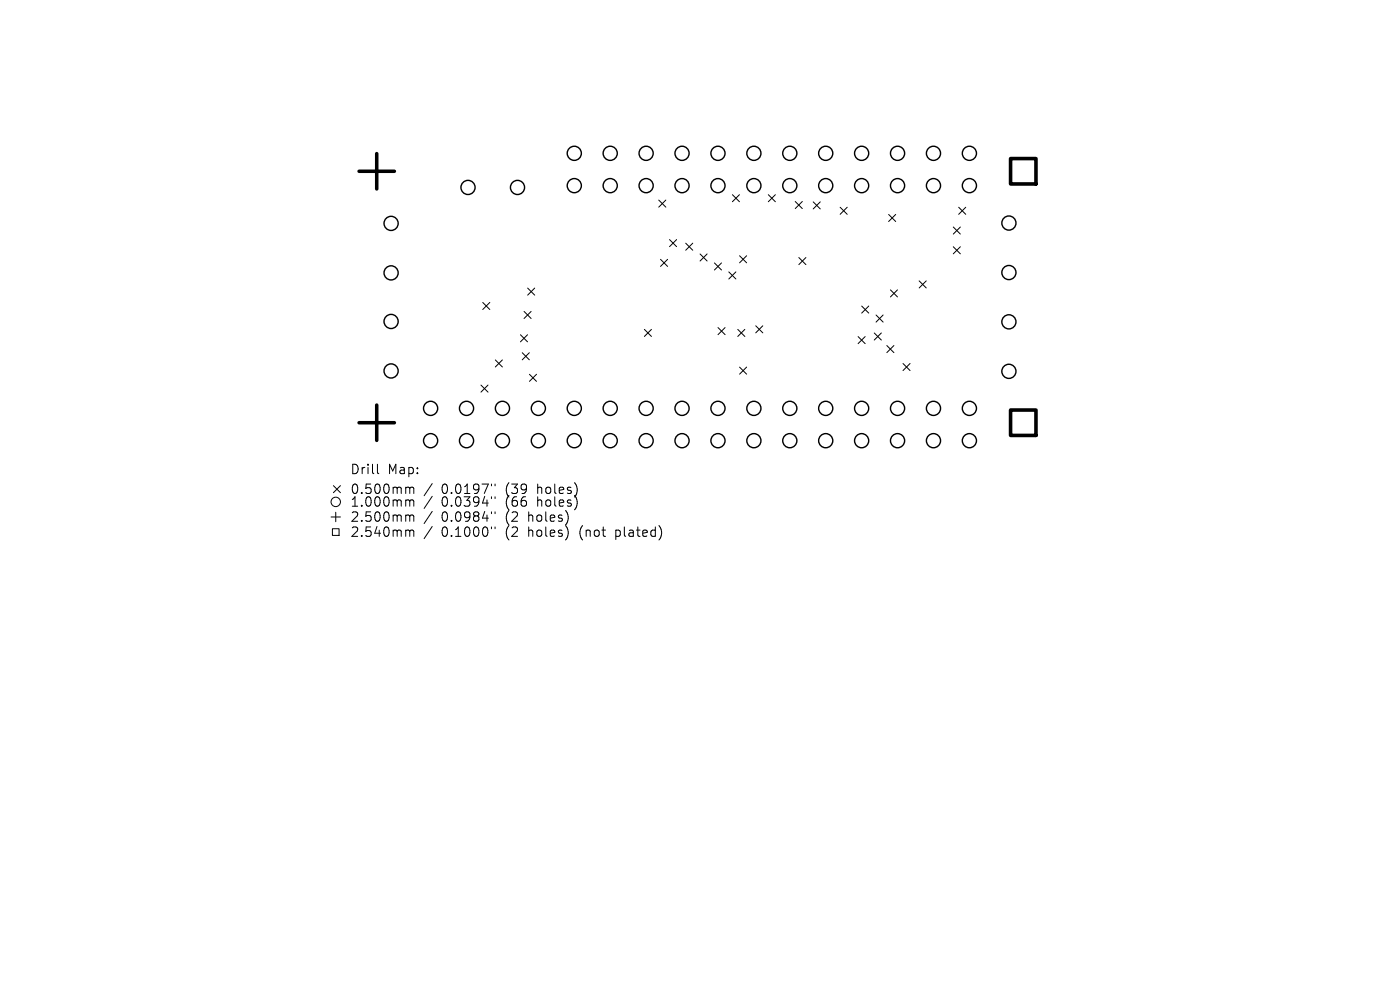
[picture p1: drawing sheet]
<svg xmlns="http://www.w3.org/2000/svg" width="297mm" height="210mm" viewBox="0 0 297 210" stroke-linecap="round" stroke-linejoin="round" font-family="sans-serif">
<defs><g id="words">
<g font-size="2.8">
<text x="74.2" y="100.9">Drill</text>
<text x="82.2" y="100.9">Map:</text>
<text x="74.2" y="105.1">0.500mm</text>
<text x="74.2" y="107.8">1.000mm</text>
<text x="93.7" y="105.1">0.0197&quot;</text>
<text x="93.7" y="107.8">0.0394&quot;</text>
<text x="107.4" y="105.1">(39</text>
<text x="107.4" y="107.8">(66</text>
<text x="114.3" y="105.1">holes)</text>
<text x="114.3" y="107.8">holes)</text>
<text x="74.2" y="111">2.500mm</text>
<text x="93.7" y="111">0.0984&quot;</text>
<text x="107.4" y="111">(2</text>
<text x="112.4" y="111">holes)</text>
<text x="74.2" y="114.2">2.540mm</text>
<text x="93.7" y="114.2">0.1000&quot;</text>
<text x="107.4" y="114.2">(2</text>
<text x="112.4" y="114.2">holes)</text>
<text x="123.4" y="114.2">(not</text>
<text x="131.2" y="114.2">plated)</text>
</g>
</g></defs>
<g fill="none" stroke="#000" stroke-width=".21">
<path d="M139.8 42.4l1.5 1.5M140.1 55l1.5 1.5M141.3 42.4l-1.5 1.5M141.6 55l-1.5 1.5M142 50.8l1.5 1.5M143.5 50.8l-1.5 1.5M145.5 51.6l1.5 1.5M147 51.6l-1.5 1.5M148.5 53.9l1.5 1.5M150 53.9l-1.5 1.5M151.6 55.8l1.5 1.5M153.1 55.8l-1.5 1.5"/>
<path d="M154.6 57.7l1.5 1.5M155.4 41.3l1.5 1.5M156.1 57.7l-1.5 1.5M156.9 41.3l-1.5 1.5M156.9 54.3l1.5 1.5M158.4 54.3l-1.5 1.5M163 41.3l1.5 1.5M164.5 41.3l-1.5 1.5M168.7 42.7l1.5 1.5M169.5 54.6l1.5 1.5M170.2 42.7l-1.5 1.5M171 54.6l-1.5 1.5"/>
<path d="M172.5 42.8l1.5 1.5M174 42.8l-1.5 1.5M178.2 44l1.5 1.5M179.7 44l-1.5 1.5M188.5 45.5l1.5 1.5M190 45.5l-1.5 1.5M195 59.6l1.5 1.5M196.5 59.6l-1.5 1.5M202.2 48.2l1.5 1.5M202.2 52.3l1.5 1.5M203.4 44l1.5 1.5M203.7 48.2l-1.5 1.5"/>
<path d="M203.7 52.3l-1.5 1.5M204.9 44l-1.5 1.5M102.4 64.2l1.5 1.5M103.9 64.2l-1.5 1.5M105.1 76.3l1.5 1.5M106.6 76.3l-1.5 1.5M110.4 71l1.5 1.5M110.8 74.8l1.5 1.5M111.2 66.1l1.5 1.5M111.9 71l-1.5 1.5M111.9 61.1l1.5 1.5M112.3 74.8l-1.5 1.5"/>
<path d="M112.3 79.4l1.5 1.5M112.7 66.1l-1.5 1.5M113.4 61.1l-1.5 1.5M113.8 79.4l-1.5 1.5M136.7 69.9l1.5 1.5M138.2 69.9l-1.5 1.5M152.3 69.5l1.5 1.5M153.8 69.5l-1.5 1.5M156.5 69.9l1.5 1.5M156.9 77.9l1.5 1.5M158 69.9l-1.5 1.5M158.4 77.9l-1.5 1.5"/>
<path d="M160.3 69.1l1.5 1.5M161.8 69.1l-1.5 1.5M182 71.4l1.5 1.5M182.8 64.9l1.5 1.5M183.5 71.4l-1.5 1.5M184.3 64.9l-1.5 1.5M185.5 70.6l1.5 1.5M185.9 66.8l1.5 1.5M187 70.6l-1.5 1.5M187.4 66.8l-1.5 1.5M188.1 73.3l1.5 1.5M188.9 61.5l1.5 1.5"/>
<path d="M189.6 73.3l-1.5 1.5M190.4 61.5l-1.5 1.5M191.6 77.1l1.5 1.5M193.1 77.1l-1.5 1.5M80.1 98.5v1.7l.3 .3M102 81.7l1.5 1.5M103.5 81.7l-1.5 1.5M70.2 109.7h2M70.5 112.2h1.4v1.4h-1.4zM70.7 103l1.5 1.5M71.2 108.7v2M72.2 103l-1.5 1.5"/>
<path d="M86.4 103.3l.4 .1 .1 .2M86.4 106h.2l.3 .3M86.4 109.2h.2l.3 .3M86.4 112.4h.2l.3 .3M86.9 103.6l.3-.3 .5 .1 .1 1.3M86.9 103.6v1.1M86.9 106.3v1.1M86.9 109.5v1.1M86.9 112.7v1.1M86.9 106.3l.3-.3 .5 .1 .1 1.3M86.9 109.5l.3-.3 .5 .1 .1 1.3M86.9 112.7l.3-.3 .5 .1 .1 1.3"/>
<path d="M91.7 102.6l-1.7 2.6M91.7 105.3l-1.7 2.6M91.7 108.5l-1.7 2.6M91.7 111.7l-1.7 2.6M104.3 102.7v.4M104.3 105.4v.4M104.3 108.6v.4M104.3 111.8v.4M105 102.7v.4M105 105.4v.4M105 108.6v.4M105 111.8v.4"/>
<circle cx="71.2" cy="106.5" r="1"/>
</g>
<g fill="none" stroke="#000" stroke-width=".3">
<circle cx="99.3" cy="39.8" r="1.5"/>
<circle cx="109.8" cy="39.8" r="1.5"/>
<circle cx="121.8" cy="39.4" r="1.5"/>
<circle cx="121.8" cy="32.5" r="1.5"/>
<circle cx="129.5" cy="32.5" r="1.5"/>
<circle cx="129.5" cy="39.4" r="1.5"/>
<circle cx="137.1" cy="32.5" r="1.5"/>
<circle cx="137.1" cy="39.4" r="1.5"/>
<circle cx="144.7" cy="32.5" r="1.5"/>
<circle cx="144.7" cy="39.4" r="1.5"/>
<circle cx="152.3" cy="32.5" r="1.5"/>
<circle cx="152.3" cy="39.4" r="1.5"/>
<circle cx="159.9" cy="32.5" r="1.5"/>
<circle cx="159.9" cy="39.4" r="1.5"/>
<circle cx="167.6" cy="32.5" r="1.5"/>
<circle cx="167.6" cy="39.4" r="1.5"/>
<circle cx="175.2" cy="32.5" r="1.5"/>
<circle cx="175.2" cy="39.4" r="1.5"/>
<circle cx="182.8" cy="32.5" r="1.5"/>
<circle cx="182.8" cy="39.4" r="1.5"/>
<circle cx="190.4" cy="32.5" r="1.5"/>
<circle cx="190.4" cy="39.4" r="1.5"/>
<circle cx="198" cy="39.4" r="1.5"/>
<circle cx="198" cy="32.5" r="1.5"/>
<circle cx="205.7" cy="39.4" r="1.5"/>
<circle cx="205.7" cy="32.5" r="1.5"/>
<circle cx="83" cy="47.4" r="1.5"/>
<circle cx="83" cy="57.9" r="1.5"/>
<circle cx="214" cy="47.3" r="1.5"/>
<circle cx="214" cy="57.8" r="1.5"/>
<circle cx="83" cy="68.2" r="1.5"/>
<circle cx="83" cy="78.7" r="1.5"/>
<circle cx="214" cy="68.3" r="1.5"/>
<circle cx="214" cy="78.8" r="1.5"/>
<circle cx="91.4" cy="93.5" r="1.5"/>
<circle cx="91.4" cy="86.6" r="1.5"/>
<circle cx="99" cy="86.6" r="1.5"/>
<circle cx="99" cy="93.5" r="1.5"/>
<circle cx="106.6" cy="86.6" r="1.5"/>
<circle cx="106.6" cy="93.5" r="1.5"/>
<circle cx="114.2" cy="93.5" r="1.5"/>
<circle cx="114.2" cy="86.6" r="1.5"/>
<circle cx="121.8" cy="86.6" r="1.5"/>
<circle cx="121.8" cy="93.5" r="1.5"/>
<circle cx="129.5" cy="86.6" r="1.5"/>
<circle cx="129.5" cy="93.5" r="1.5"/>
<circle cx="137.1" cy="86.6" r="1.5"/>
<circle cx="137.1" cy="93.5" r="1.5"/>
<circle cx="144.7" cy="93.5" r="1.5"/>
<circle cx="144.7" cy="86.6" r="1.5"/>
<circle cx="152.3" cy="86.6" r="1.5"/>
<circle cx="152.3" cy="93.5" r="1.5"/>
<circle cx="159.9" cy="86.6" r="1.5"/>
<circle cx="159.9" cy="93.5" r="1.5"/>
<circle cx="167.6" cy="86.6" r="1.5"/>
<circle cx="167.6" cy="93.5" r="1.5"/>
<circle cx="175.2" cy="93.5" r="1.5"/>
<circle cx="175.2" cy="86.6" r="1.5"/>
<circle cx="182.8" cy="86.6" r="1.5"/>
<circle cx="182.8" cy="93.5" r="1.5"/>
<circle cx="190.4" cy="86.6" r="1.5"/>
<circle cx="190.4" cy="93.5" r="1.5"/>
<circle cx="198" cy="86.6" r="1.5"/>
<circle cx="198" cy="93.5" r="1.5"/>
<circle cx="205.7" cy="93.5" r="1.5"/>
<circle cx="205.7" cy="86.6" r="1.5"/>
</g>
<path d="M76.2 36.3h7.5M79.9 32.6v7.5M76.2 89.7h7.5M79.9 85.9v7.5" fill="none" stroke="#000" stroke-width=".75"/>
<path d="M214.4 33.6h5.4v5.4h-5.4zM214.4 87h5.4v5.4h-5.4z" fill="none" stroke="#000" stroke-width=".76"/>
<use href="#words"/>
</svg>
